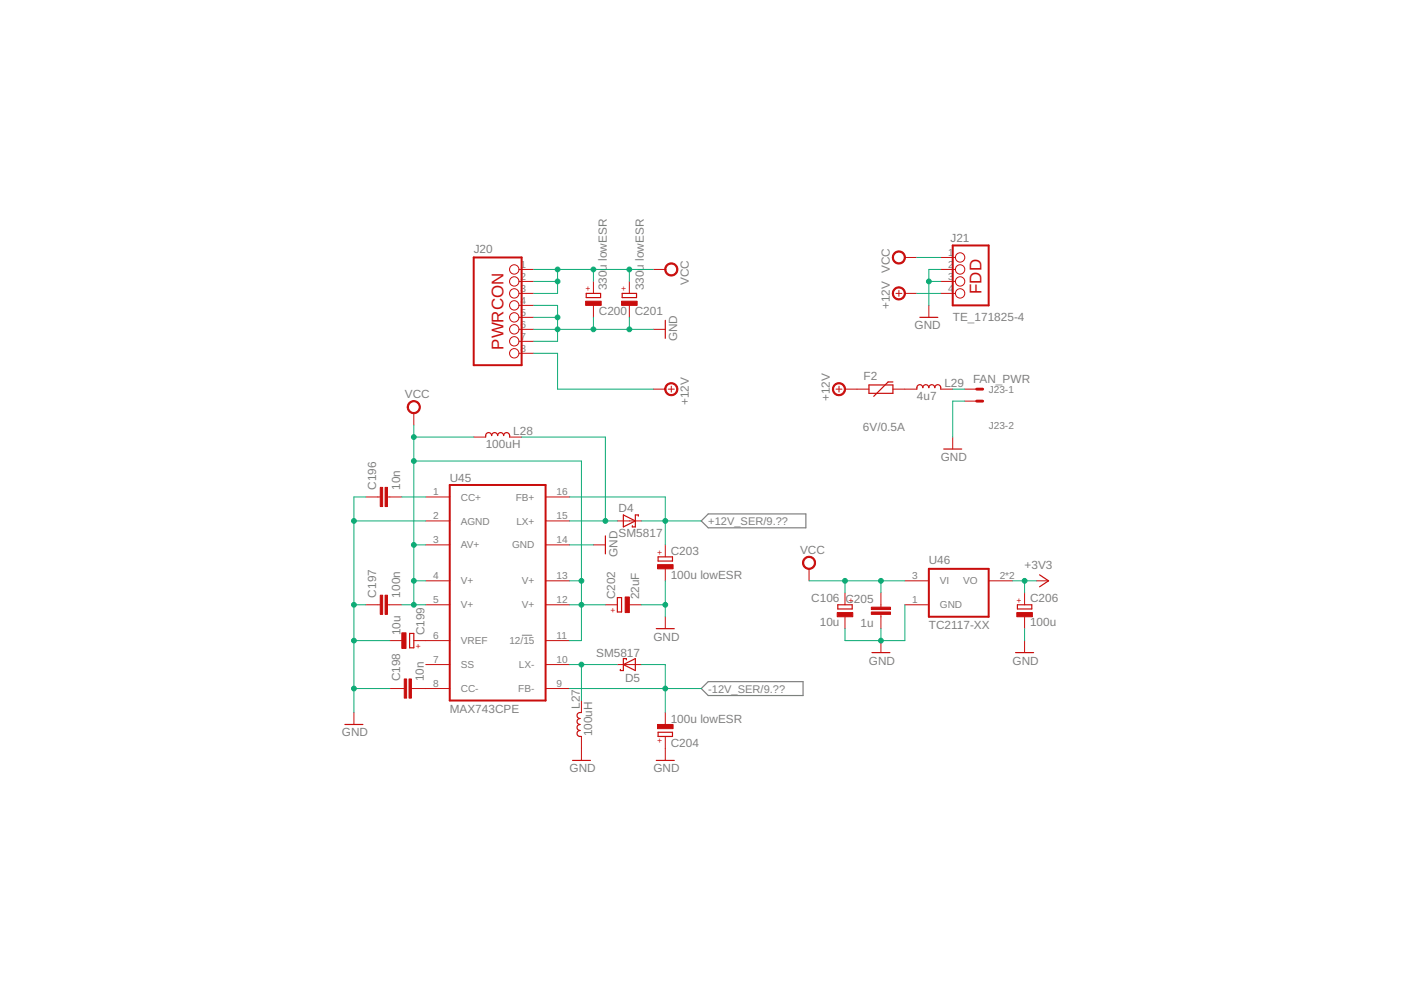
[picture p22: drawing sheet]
<svg xmlns="http://www.w3.org/2000/svg" width="297mm" height="210mm" viewBox="0 0 297 210" stroke-linecap="round" stroke-linejoin="round" font-family="sans-serif">
<defs><g id="words">
<g font-size="3.6" fill="#c90d0c">
<text x="208.1" y="62.3" transform="rotate(-90 208.1 62.3)">FDD</text>
<text x="106.8" y="74.2" transform="rotate(-90 106.8 74.2)">PWRCON</text>
</g>
<g font-size="2.5" fill="#808080">
<text x="100.4" y="53.6">J20</text>
<text x="201.5" y="51.3">J21</text>
<text x="128.6" y="61.6" transform="rotate(-90 128.6 61.6)">330u lowESR</text>
<text x="136.5" y="61.6" transform="rotate(-90 136.5 61.6)">330u lowESR</text>
<text x="146" y="60.5" transform="rotate(-90 146 60.5)">VCC</text>
<text x="188.7" y="65.6" transform="rotate(-90 188.7 65.6)">+12V VCC</text>
<text x="127" y="66.8">C200</text>
<text x="134.6" y="66.8">C201</text>
<text x="193.9" y="69.8">GND</text>
<text x="202" y="68">TE_171825-4</text>
<text x="143.6" y="72.4" transform="rotate(-90 143.6 72.4)">GND</text>
<text x="183.1" y="80.6">F2</text>
<text x="200.2" y="82.1">L29</text>
<text x="206.3" y="81.1">FAN_PWR</text>
<text x="85.8" y="84.4">VCC</text>
<text x="146" y="85.9" transform="rotate(-90 146 85.9)">+12V</text>
<text x="176" y="85.1" transform="rotate(-90 176 85.1)">+12V</text>
<text x="194.4" y="84.8">4u7</text>
<text x="103" y="95">100uH</text>
<text x="108.8" y="92.3">L28</text>
<text x="183" y="91.4">6V/0.5A</text>
<text x="199.5" y="97.8">GND</text>
<text x="79.7" y="103.8" transform="rotate(-90 79.7 103.8)">C196</text>
<text x="84.8" y="103.8" transform="rotate(-90 84.8 103.8)">10n</text>
<text x="95.4" y="102.2">U45</text>
<text x="131.2" y="113.9">SM5817</text>
<text x="131.2" y="108.5">D4</text>
<text x="130.9" y="118.1" transform="rotate(-90 130.9 118.1)">GND</text>
<text x="142.2" y="117.6">C203</text>
<text x="169.6" y="117.4">VCC</text>
<text x="196.9" y="119.6">U46</text>
<text x="142.2" y="122.7">100u lowESR</text>
<text x="217.2" y="120.6">+3V3</text>
<text x="79.7" y="126.7" transform="rotate(-90 79.7 126.7)">C197</text>
<text x="84.8" y="126.7" transform="rotate(-90 84.8 126.7)">100n</text>
<text x="130.4" y="127.1" transform="rotate(-90 130.4 127.1)">C202</text>
<text x="135.5" y="127.1" transform="rotate(-90 135.5 127.1)">22uF</text>
<text x="172" y="127.7">C106</text>
<text x="179.3" y="127.8">C205</text>
<text x="218.4" y="127.7">C206</text>
<text x="84.9" y="134.7" transform="rotate(-90 84.9 134.7)">10u</text>
<text x="90" y="134.7" transform="rotate(-90 90 134.7)">C199</text>
<text x="138.5" y="135.8">GND</text>
<text x="173.8" y="132.8">10u</text>
<text x="182.4" y="132.9">1u</text>
<text x="196.9" y="133.3">TC2117-XX</text>
<text x="218.4" y="132.8">100u</text>
<text x="126.4" y="139.3">SM5817</text>
<text x="184.2" y="140.9">GND</text>
<text x="214.7" y="140.9">GND</text>
<text x="84.8" y="144.5" transform="rotate(-90 84.8 144.5)">C198</text>
<text x="89.9" y="144.5" transform="rotate(-90 89.9 144.5)">10n</text>
<text x="132.5" y="144.6">D5</text>
<text x="95.4" y="151.1">MAX743CPE</text>
<text x="122.9" y="150.3" transform="rotate(-90 122.9 150.3)">L27</text>
<text x="142.2" y="153.3">100u lowESR</text>
<text x="72.5" y="156.1">GND</text>
<text x="125.6" y="156.1" transform="rotate(-90 125.6 156.1)">100uH</text>
<text x="142.2" y="158.4">C204</text>
<text x="120.7" y="163.8">GND</text>
<text x="138.5" y="163.8">GND</text>
</g>
<g font-size="2.3" fill="#808080">
<text x="150.2" y="111.3">+12V_SER/9.??</text>
<text x="150.2" y="146.8">-12V_SER/9.??</text>
</g>
<g font-size="2.1" fill="#808080">
<text x="110.4" y="56.8">1</text>
<text x="110.4" y="59.3">2</text>
<text x="201" y="56.8">2</text>
<text x="201" y="59.3">3</text>
<text x="201" y="54.2">1</text>
<text x="110.4" y="61.8">3</text>
<text x="110.4" y="64.4">4</text>
<text x="201" y="61.8">4</text>
<text x="110.4" y="66.9">5</text>
<text x="110.4" y="69.5">6</text>
<text x="110.4" y="72">7</text>
<text x="110.4" y="74.5">8</text>
<text x="209.6" y="83.3">J23-1</text>
<text x="209.6" y="90.9">J23-2</text>
<text x="91.8" y="105">1</text>
<text x="97.7" y="106.1">CC+</text>
<text x="109.4" y="106.1">FB+</text>
<text x="118" y="105">16</text>
<text x="91.8" y="110.1">2</text>
<text x="97.7" y="111.2">AGND</text>
<text x="109.5" y="111.2">LX+</text>
<text x="118" y="110.1">15</text>
<text x="91.8" y="115.2">3</text>
<text x="97.7" y="116.3">AV+</text>
<text x="108.6" y="116.3">GND</text>
<text x="118" y="115.2">14</text>
<text x="91.8" y="122.8">4</text>
<text x="97.7" y="123.9">V+</text>
<text x="110.7" y="123.9">V+</text>
<text x="118" y="122.8">13</text>
<text x="193.4" y="122.8">3</text>
<text x="199.3" y="123.9">VI</text>
<text x="204.2" y="123.9">VO</text>
<text x="212" y="122.8">2*2</text>
<text x="91.8" y="127.9">5</text>
<text x="97.7" y="129">V+</text>
<text x="110.7" y="129">V+</text>
<text x="118" y="127.9">12</text>
<text x="193.4" y="127.9">1</text>
<text x="199.3" y="129">GND</text>
<text x="91.8" y="135.5">6</text>
<text x="97.7" y="136.6">VREF</text>
<text x="108" y="136.6">12/15</text>
<text x="118" y="135.5">11</text>
<text x="91.8" y="140.6">7</text>
<text x="97.7" y="141.7">SS</text>
<text x="110" y="141.7">LX-</text>
<text x="118" y="140.6">10</text>
<text x="91.8" y="145.6">8</text>
<text x="97.7" y="146.8">CC-</text>
<text x="109.9" y="146.8">FB-</text>
<text x="118" y="145.6">9</text>
</g>
<g font-size="1.8" fill="#c90d0c">
<text x="125.2" y="61.8" transform="rotate(-90 125.2 61.8)">+</text>
<text x="132.9" y="61.8" transform="rotate(-90 132.9 61.8)">+</text>
<text x="140.5" y="117.7" transform="rotate(-90 140.5 117.7)">+</text>
<text x="129.5" y="130.1">+</text>
<text x="181" y="127.8" transform="rotate(-90 181 127.8)">+</text>
<text x="216.7" y="127.8" transform="rotate(-90 216.7 127.8)">+</text>
<text x="88.1" y="137.7">+</text>
<text x="140.5" y="157.6" transform="rotate(-90 140.5 157.6)">+</text>
</g>
</g></defs>
<path d="M110.7 134.7h2.1" fill="none" stroke="#808080" stroke-width=".21"/>
<path d="M148.7 110.4l1.5-1.4h20.7v2.9h-20.7zM148.7 146l1.5-1.5h20.1v3h-20.1z" fill="none" stroke="#808080" stroke-width=".25"/>
<g fill="none" stroke="#c90d0c" stroke-width=".25">
<path d="M124.3 62.2h3v.9h-3zM131.9 62.2h3.1v.9h-3.1zM141.1 67.9v3.8M195 67.3h3.8M103 92.7a.66 .66 0 0 1 .4-.9 .66 .66 0 0 1 .8 .6 .63 .63 0 0 1 .7-.7 .63 .63 0 0 1 .6 .7 .63 .63 0 0 1 .7-.7 .63 .63 0 0 1 .6 .7 .67 .67 0 0 1 .8-.7 .67 .67 0 0 1 .5 1M184.2 81.6h5.1v1.8h-5.1zM189.3 81h-1l-3 3M194.4 82.5a.66 .66 0 0 1 .4-.9 .66 .66 0 0 1 .9 .6 .63 .63 0 0 1 .6-.6 .63 .63 0 0 1 .6 .6 .63 .63 0 0 1 .7-.6 .63 .63 0 0 1 .6 .6 .66 .66 0 0 1 .8-.6 .66 .66 0 0 1 .5 .9M200.1 95.2h3.8M128.4 113.6v3.8M132.2 109.2l2.5 1.2-2.5 1.3zM135.3 109.4v-.2h-.6v2.5h-.6v-.2"/>
<path d="M139.5 118.1h3.1v.9h-3.1zM86.8 134.3h.9v3.1h-.9zM130.9 126.7h.9v3.1h-.9zM132.8 139.9v-.3h-.6v2.6h-.7v-.3M139.1 133.3h3.9M177.6 128.2h3.1v.9h-3.1zM184.9 138.4h3.8M215.3 138.4h3.8M215.7 128.2h3.1v.9h-3.1zM220.4 121.9l1.9 1.2-1.9 1.3M73.1 153.6h3.8M123.3 151.1a.66 .66 0 0 0-.9 .4 .66 .66 0 0 0 .6 .8 .63 .63 0 0 0-.7 .7 .63 .63 0 0 0 .7 .6 .63 .63 0 0 0-.7 .6 .63 .63 0 0 0 .7 .7 .66 .66 0 0 0-.6 .8 .66 .66 0 0 0 .9 .4"/>
<path d="M132.2 140.9l2.5-1.3v2.6zM139.5 155.3h3.1v.8h-3.1zM121.4 161.2h3.8M139.1 161.2h3.9"/>
</g>
<g fill="none" stroke="#c90d0c" stroke-width=".21">
<path d="M110 57.1h3.1M110 59.7h3.1M125.8 59.7v2.5M133.4 59.7v2.5M138.5 57.1h2.6M191.9 54.6h2.5M199.5 57.1h3.1M199.5 59.7h3.1M199.5 54.6h3.1M110 69.8h3.1M110 62.2h3.1M110 64.7h3.1"/>
<path d="M110 67.3h3.1M110 72.4h3.1M110 74.9h3.1M125.8 64.7v2.6M133.4 64.7v2.6M138.5 69.8h2.6M189.9 62.2h1.3M190.6 61.6v1.2M191.9 62.2h2.5M196.9 64.7v2.6M199.5 62.2h3.1M87.7 87.6v2.5"/>
<path d="M100.4 92.7h2.6M108.1 92.7h2.5M138.5 82.5h2.6M141.7 82.5h1.3M142.3 81.9v1.2M177.2 82.5h1.3M177.9 81.9v1.2M179.2 82.5h5M189.3 82.5h5.1M199.5 82.5h2.5M202 92.7v2.5M204.5 82.5h2.6"/>
<path d="M204.5 85h2.6M77.6 105.4h3M82.1 105.4h3.1M90.3 115.5h5.1M90.3 105.4h5.1M90.3 110.4h5.1M115.7 115.5h5.1M115.7 105.4h5.1M115.7 110.4h5.1M125.8 115.5h2.6M130.9 110.4h5.1M141.1 115.5v2.6"/>
<path d="M77.6 128.2h3M82.1 128.2h3.1M82.7 135.8h2.5M87.7 135.8h7.7M90.3 128.2h5.1M90.3 123.1h5.1M115.7 135.8h5.1M115.7 128.2h5.1M115.7 123.1h5.1M128.4 128.2h2.5M133.4 128.2h2.6M141.1 120.6v2.5"/>
<path d="M141.1 130.8v2.5M171.5 120.6v2.5M179.2 125.7v2.5M179.2 130.8v2.5M186.8 125.7v3M186.8 130.3v3M186.8 135.8v2.6M191.9 128.2h5M191.9 123.1h5M209.6 123.1h5.1M217.2 125.7v2.5M217.2 130.8v2.5"/>
<path d="M217.2 135.8v2.6M219.8 123.1h2.5M75 151.1v2.5M82.7 146h3M87.2 146h8.2M90.3 140.9h5.1M115.7 140.9h5.1M115.7 146h5.1M123.3 148.5v2.6M123.3 156.1v5.1M130.9 140.9h5.1M141.1 151.1v2.5"/>
<path d="M141.1 156.1v5.1"/>
<circle cx="109" cy="57.1" r=".99"/>
<circle cx="109" cy="59.7" r=".99"/>
<circle cx="203.6" cy="57.1" r=".99"/>
<circle cx="203.6" cy="59.7" r=".99"/>
<circle cx="203.6" cy="54.6" r=".99"/>
<circle cx="109" cy="72.4" r=".99"/>
<circle cx="109" cy="64.7" r=".99"/>
<circle cx="109" cy="62.2" r=".99"/>
<circle cx="109" cy="67.3" r=".99"/>
<circle cx="109" cy="69.8" r=".99"/>
<circle cx="109" cy="74.9" r=".99"/>
<circle cx="203.6" cy="62.2" r=".99"/>
</g>
<path d="M207.1 82.5h1.2M207.1 85h1.2" fill="none" stroke="#c90d0c" stroke-width=".61"/>
<g fill="#c90d0c" stroke="#c90d0c" stroke-width=".21">
<path d="M124.2 63.9h3.3v.8h-3.3z"/>
<path d="M139.4 153.6h3.3v.9h-3.3z"/>
<path d="M139.4 119.7h3.3v.9h-3.3z"/>
<path d="M132.5 126.6h.9v3.3h-.9z"/>
<path d="M81.6 103.3h.5v4.1h-.5z"/>
<path d="M80.6 103.3h.5v4.1h-.5z"/>
<path d="M81.6 126.2h.5v4.1h-.5z"/>
<path d="M80.6 126.2h.5v4.1h-.5z"/>
<path d="M86.7 144h.5v4h-.5z"/>
<path d="M85.7 144h.5v4h-.5z"/>
<path d="M85.2 134.2h.9v3.3h-.9z"/>
<path d="M184.7 129.8h4.1v.5h-4.1z"/>
<path d="M184.7 128.7h4.1v.5h-4.1z"/>
<path d="M215.6 129.9h3.3v.9h-3.3z"/>
<path d="M131.8 63.9h3.3v.8h-3.3z"/>
<path d="M177.5 129.9h3.3v.9h-3.3z"/>
</g>
<g fill="#c90d0c" stroke="#c90d0c" stroke-width=".21">
<path d="M141.3 56.2a1.4 1.4 0 0 1 2.2 .2 1.4 1.4 0 0 1-.8 2.1 1.4 1.4 0 0 1-1.8-1.4h.3a1.15 1.15 0 0 1 1.6-1.1 1.15 1.15 0 0 1 .3 2 1.15 1.15 0 0 1-1.9-.6v-.3h-.3z" fill-rule="evenodd"/>
<path d="M189.6 53.6a1.39 1.39 0 0 1 2.2 .3 1.39 1.39 0 0 1-.9 2 1.39 1.39 0 0 1-1.7-1.3h.2a1.14 1.14 0 0 1 1.7-1 1.14 1.14 0 0 1 .2 2 1.14 1.14 0 0 1-1.8-.7l-.1-.3h-.2z" fill-rule="evenodd"/>
<path d="M86.7 85.4a1.4 1.4 0 0 1 2.2 .2 1.4 1.4 0 0 1-.8 2.1 1.4 1.4 0 0 1-1.8-1.4h.3a1.15 1.15 0 0 1 1.6-1 1.15 1.15 0 0 1 .3 1.9 1.15 1.15 0 0 1-1.9-.6v-.3h-.3z" fill-rule="evenodd"/>
<path d="M141.3 81.6a1.4 1.4 0 0 1 2.2 .2 1.4 1.4 0 0 1-.8 2.1 1.4 1.4 0 0 1-1.8-1.4h.3a1.15 1.15 0 0 1 1.6-1 1.15 1.15 0 0 1 .3 1.9 1.15 1.15 0 0 1-1.9-.6v-.3h-.3z" fill-rule="evenodd"/>
<path d="M176.9 81.6a1.4 1.4 0 0 1 2.2 .2 1.4 1.4 0 0 1-.8 2.1 1.4 1.4 0 0 1-1.8-1.4h.2a1.14 1.14 0 0 1 1.7-.9 1.14 1.14 0 0 1 .2 1.9 1.14 1.14 0 0 1-1.8-.7l-.1-.3h-.2z" fill-rule="evenodd"/>
<path d="M170.5 118.4a1.39 1.39 0 0 1 2.2 .2 1.39 1.39 0 0 1-.8 2.1 1.39 1.39 0 0 1-1.8-1.4h.3a1.14 1.14 0 0 1 1.6-1 1.14 1.14 0 0 1 .3 1.9 1.14 1.14 0 0 1-1.9-.6v-.3h-.3z" fill-rule="evenodd"/>
<path d="M189.6 61.3a1.39 1.39 0 0 1 2.2 .2 1.39 1.39 0 0 1-.9 2.1 1.39 1.39 0 0 1-1.7-1.4h.2a1.14 1.14 0 0 1 1.7-.9 1.14 1.14 0 0 1 .2 1.9 1.14 1.14 0 0 1-1.8-.7l-.1-.3h-.2z" fill-rule="evenodd"/>
</g>
<path d="M100.4 54.6h10.2v22.8h-10.2zM202 52h7.6v12.7h-7.6zM95.4 102.8h20.3v45.7h-20.3zM196.9 120.6h12.7v10.2h-12.7z" fill="none" stroke="#c90d0c" stroke-width=".42"/>
<g fill="none" stroke="#0dab76" stroke-width=".21">
<path d="M113.1 57.1h25.4M113.1 59.7h5.1M118.2 57.1v5.1h-5.1M125.8 57.1v2.6M133.4 57.1v2.6M194.4 54.6h5.1M196.9 59.7h2.6M199.5 57.1h-2.6v7.6M113.1 64.7h5.1v7.7h-5.1M113.1 74.9h5.1v7.6h20.3M113.1 67.3h5.1M113.1 69.8h25.4"/>
<path d="M125.8 67.3v2.5M133.4 67.3v2.5M194.4 62.2h5.1M87.7 97.7h35.6v38.1h-2.5M87.7 90.1v38.1M87.7 92.7h12.7M110.6 92.7h17.8v17.7M202 82.5h2.5M204.5 85h-2.5v7.7M75 110.4h15.3M77.6 105.4h-2.6v45.7M85.2 105.4h5.1"/>
<path d="M87.7 115.5h2.6M120.8 105.4h20.3v10.1M120.8 115.5h5M120.8 110.4h10.1M136 110.4h12.7M75 128.2h2.6M75 135.8h7.7M85.2 128.2h5.1M87.7 123.1h2.6M120.8 128.2h7.6M120.8 123.1h2.5M136 128.2h5.1"/>
<path d="M141.1 123.1v7.7M171.5 123.1h20.4M179.2 123.1v2.6M186.8 123.1v2.6M186.8 133.3v2.5M191.9 128.2v7.6h-12.7v-2.5M214.7 123.1h5.1M217.2 123.1v2.6M217.2 133.3v2.5M75 146h7.7M120.8 146h27.9M120.8 140.9h10.1"/>
<path d="M123.3 140.9v7.6M136 140.9h5.1v10.2"/>
</g>
<g fill="#0dab76" stroke="#0dab76" stroke-width=".21">
<circle cx="118.2" cy="69.8" r=".51"/>
<circle cx="125.8" cy="69.8" r=".51"/>
<circle cx="133.4" cy="69.8" r=".51"/>
<circle cx="118.2" cy="67.3" r=".51"/>
<circle cx="196.9" cy="59.7" r=".51"/>
<circle cx="141.1" cy="128.2" r=".51"/>
<circle cx="75" cy="146" r=".51"/>
<circle cx="75" cy="135.8" r=".51"/>
<circle cx="75" cy="128.2" r=".51"/>
<circle cx="75" cy="110.4" r=".51"/>
<circle cx="186.8" cy="135.8" r=".51"/>
<circle cx="118.2" cy="57.1" r=".51"/>
<circle cx="125.8" cy="57.1" r=".51"/>
<circle cx="133.4" cy="57.1" r=".51"/>
<circle cx="118.2" cy="59.7" r=".51"/>
<circle cx="87.7" cy="123.1" r=".51"/>
<circle cx="123.3" cy="128.2" r=".51"/>
<circle cx="123.3" cy="123.1" r=".51"/>
<circle cx="87.7" cy="92.7" r=".51"/>
<circle cx="87.7" cy="115.5" r=".51"/>
<circle cx="87.7" cy="128.2" r=".51"/>
<circle cx="87.7" cy="97.7" r=".51"/>
<circle cx="186.8" cy="123.1" r=".51"/>
<circle cx="179.2" cy="123.1" r=".51"/>
<circle cx="123.3" cy="140.9" r=".51"/>
<circle cx="217.2" cy="123.1" r=".51"/>
<circle cx="128.4" cy="110.4" r=".51"/>
<circle cx="141.1" cy="110.4" r=".51"/>
<circle cx="141.1" cy="146" r=".51"/>
</g>
<use href="#words"/>
</svg>
